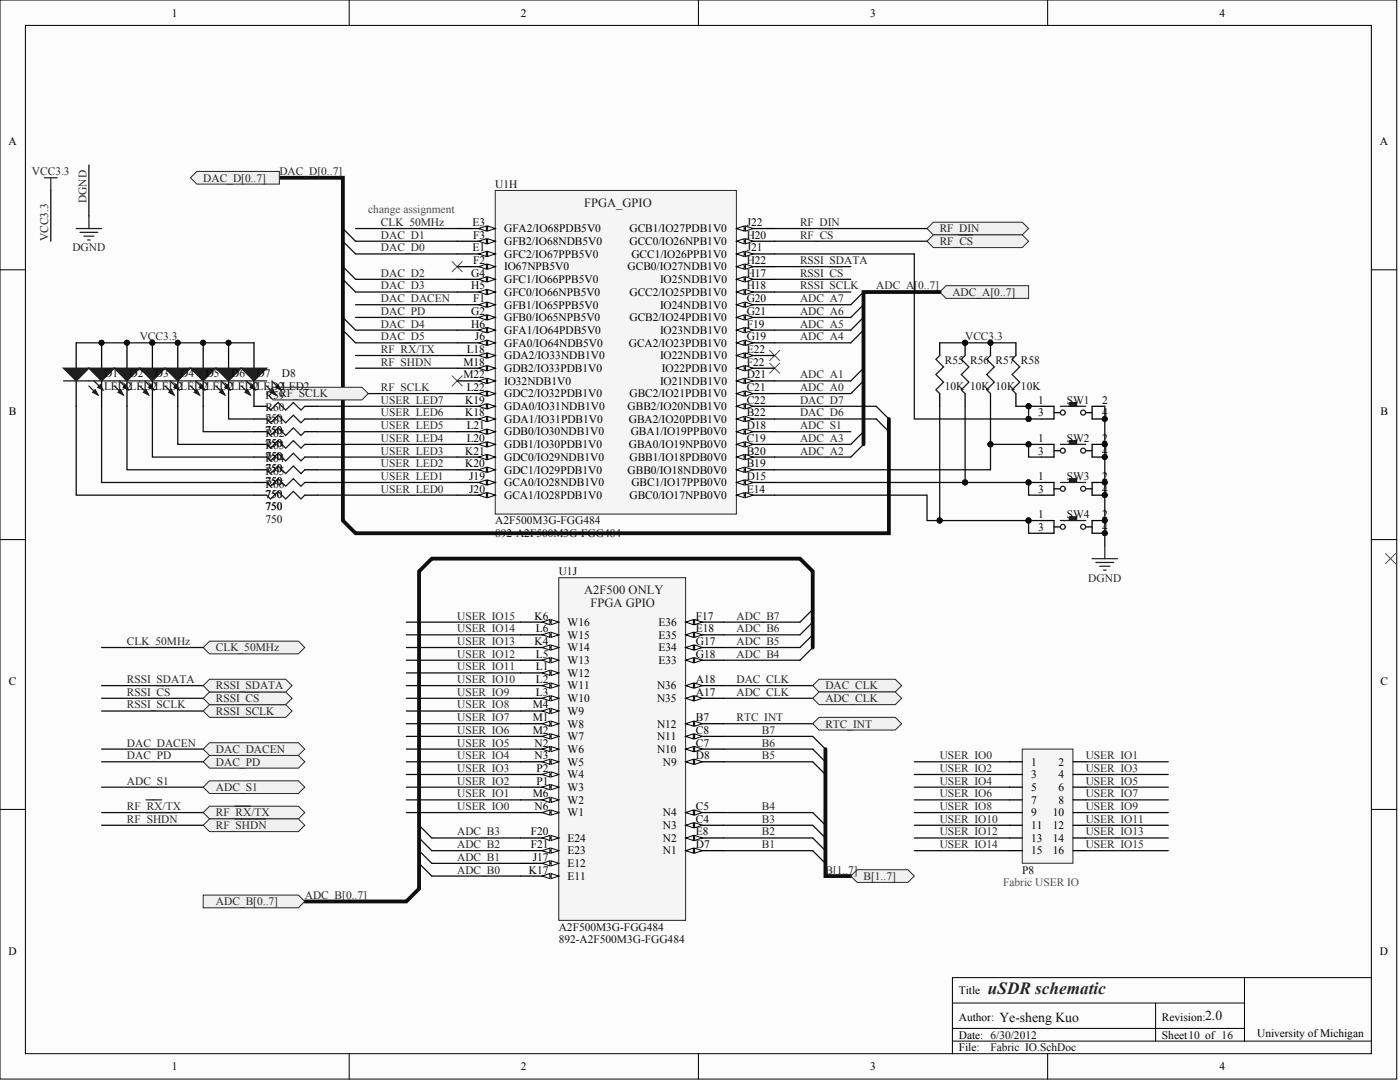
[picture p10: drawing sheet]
<svg xmlns="http://www.w3.org/2000/svg" width="466mm" height="359mm" viewBox="0 0 466 359" stroke-linecap="round" stroke-linejoin="round" font-family="sans-serif">
<defs><g id="words">
<text font-size="5.7" fill="#262626" x="328.6" y="330.6">uSDR schematic</text>
<g font-size="4.6" fill="#0e0e0e">
<text x="332.4" y="339.8">Ye-sheng Kuo</text>
<text x="400.8" y="339.3">2.0</text>
</g>
<g font-size="4.2" fill="#1c1c1c">
<text x="194.3" y="68.8">FPGA_GPIO</text>
<text x="194.3" y="197.6">A2F500 ONLY</text>
<text x="196.4" y="201.8">FPGA GPIO</text>
</g>
<g font-size="3.8">
<text x="57.1" y="5.5">1</text>
<text x="173.3" y="5.5">2</text>
<text x="289.4" y="5.5">3</text>
<text x="405.6" y="5.5">4</text>
<text x="2.8" y="48.3">A</text>
<text x="459" y="48.3">A</text>
<text x="157.1" y="75.2">E3</text>
<text x="167.7" y="77.3">GFA2/IO68PDB5V0</text>
<text x="209.4" y="77.3">GCB1/IO27PDB1V0</text>
<text x="248.4" y="75.2">J22</text>
<text x="157.1" y="83.6">E1</text>
<text x="157.3" y="79.4">F3</text>
<text x="167.7" y="81.5">GFB2/IO68NDB5V0</text>
<text x="209.4" y="81.5">GCC0/IO26NPB1V0</text>
<text x="248.4" y="79.4">H20</text>
<text x="248.4" y="83.6">J21</text>
<text x="157.3" y="87.8">F2</text>
<text x="167.7" y="85.7">GFC2/IO67PPB5V0</text>
<text x="167.7" y="89.9">IO67NPB5V0</text>
<text x="208.7" y="89.9">GCB0/IO27NDB1V0</text>
<text x="210" y="85.7">GCC1/IO26PPB1V0</text>
<text x="248.4" y="87.8">H22</text>
<text x="156.7" y="92">G4</text>
<text x="167.7" y="94.2">GFC1/IO66PPB5V0</text>
<text x="219.6" y="94.2">IO25NDB1V0</text>
<text x="248.4" y="92">H17</text>
<text x="156.7" y="96.3">H5</text>
<text x="157.3" y="100.5">F1</text>
<text x="167.7" y="98.4">GFC0/IO66NPB5V0</text>
<text x="209.4" y="98.4">GCC2/IO25PDB1V0</text>
<text x="248.4" y="96.3">H18</text>
<text x="248.4" y="100.5">G20</text>
<text x="156.7" y="104.7">G2</text>
<text x="167.7" y="102.6">GFB1/IO65PPB5V0</text>
<text x="167.7" y="106.8">GFB0/IO65NPB5V0</text>
<text x="209.4" y="106.8">GCB2/IO24PDB1V0</text>
<text x="219.6" y="102.6">IO24NDB1V0</text>
<text x="248.4" y="104.7">G21</text>
<text x="156.7" y="108.9">H6</text>
<text x="158" y="113.2">J6</text>
<text x="167.7" y="111">GFA1/IO64PDB5V0</text>
<text x="219.6" y="111">IO23NDB1V0</text>
<text x="248.4" y="108.9">F19</text>
<text x="248.4" y="113.2">G19</text>
<text x="155.2" y="117.4">L18</text>
<text x="167.7" y="115.3">GFA0/IO64NDB5V0</text>
<text x="167.7" y="119.5">GDA2/IO33NDB1V0</text>
<text x="209.2" y="115.3">GCA2/IO23PDB1V0</text>
<text x="219.6" y="119.5">IO22NDB1V0</text>
<text x="248.4" y="117.4">E22</text>
<text x="154.1" y="121.6">M18</text>
<text x="154.1" y="125.8">M22</text>
<text x="167.7" y="123.7">GDB2/IO33PDB1V0</text>
<text x="220.2" y="123.7">IO22PDB1V0</text>
<text x="248.4" y="121.6">F22</text>
<text x="248.4" y="125.8">D21</text>
<text x="155.2" y="130">L22</text>
<text x="167.7" y="127.9">IO32NDB1V0</text>
<text x="219.6" y="127.9">IO21NDB1V0</text>
<text x="248.4" y="130">C21</text>
<text x="3" y="138">B</text>
<text x="154.8" y="134.3">K19</text>
<text x="167.7" y="132.2">GDC2/IO32PDB1V0</text>
<text x="167.7" y="136.4">GDA0/IO31NDB1V0</text>
<text x="208.7" y="136.4">GBB2/IO20NDB1V0</text>
<text x="209.4" y="132.2">GBC2/IO21PDB1V0</text>
<text x="248.4" y="134.3">C22</text>
<text x="345.3" y="134.3">1</text>
<text x="366.6" y="134.3">2</text>
<text x="459.1" y="138">B</text>
<text x="154.8" y="138.5">K18</text>
<text x="155.2" y="142.7">L21</text>
<text x="167.7" y="140.6">GDA1/IO31PDB1V0</text>
<text x="209.2" y="140.6">GBA2/IO20PDB1V0</text>
<text x="248.4" y="138.5">B22</text>
<text x="248.4" y="142.7">D18</text>
<text x="345.3" y="138.5">3</text>
<text x="366.6" y="138.5">4</text>
<text x="155.2" y="146.9">L20</text>
<text x="167.7" y="144.8">GDB0/IO30NDB1V0</text>
<text x="167.7" y="149">GDB1/IO30PDB1V0</text>
<text x="209.2" y="149">GBA0/IO19NPB0V0</text>
<text x="209.8" y="144.8">GBA1/IO19PPB0V0</text>
<text x="248.4" y="146.9">C19</text>
<text x="345.3" y="146.9">1</text>
<text x="366.6" y="146.9">2</text>
<text x="154.8" y="151.2">K21</text>
<text x="154.8" y="155.4">K20</text>
<text x="167.7" y="153.3">GDC0/IO29NDB1V0</text>
<text x="209.4" y="153.3">GBB1/IO18PDB0V0</text>
<text x="248.4" y="151.2">B20</text>
<text x="248.4" y="155.4">B19</text>
<text x="345.3" y="151.2">3</text>
<text x="366.6" y="151.2">4</text>
<text x="156.1" y="159.6">J19</text>
<text x="167.7" y="157.5">GDC1/IO29PDB1V0</text>
<text x="167.7" y="161.7">GCA0/IO28NDB1V0</text>
<text x="208.7" y="157.5">GBB0/IO18NDB0V0</text>
<text x="210" y="161.7">GBC1/IO17PPB0V0</text>
<text x="248.4" y="159.6">D15</text>
<text x="345.3" y="159.6">1</text>
<text x="366.6" y="159.6">2</text>
<text x="156.1" y="163.8">J20</text>
<text x="167.7" y="165.9">GCA1/IO28PDB1V0</text>
<text x="209.4" y="165.9">GBC0/IO17NPB0V0</text>
<text x="248.4" y="163.8">E14</text>
<text x="345.3" y="163.8">3</text>
<text x="366.6" y="163.8">4</text>
<text x="345.3" y="172.3">1</text>
<text x="366.6" y="172.3">2</text>
<text x="345.3" y="176.5">3</text>
<text x="366.6" y="176.5">4</text>
<text x="177.8" y="206">K6</text>
<text x="188.8" y="208.2">W16</text>
<text x="219" y="208.2">E36</text>
<text x="231.5" y="206">F17</text>
<text x="177.8" y="214.5">K4</text>
<text x="178.2" y="210.3">L6</text>
<text x="188.8" y="212.4">W15</text>
<text x="219" y="212.4">E35</text>
<text x="231.5" y="210.3">E18</text>
<text x="231.5" y="214.5">G17</text>
<text x="178.2" y="218.7">L5</text>
<text x="188.8" y="216.6">W14</text>
<text x="188.8" y="220.8">W13</text>
<text x="219" y="216.6">E34</text>
<text x="219" y="220.8">E33</text>
<text x="231.5" y="218.7">G18</text>
<text x="3" y="227.7">C</text>
<text x="178.2" y="222.9">L1</text>
<text x="178.2" y="227.2">L2</text>
<text x="188.8" y="225">W12</text>
<text x="231.5" y="227.2">A18</text>
<text x="459.1" y="227.7">C</text>
<text x="178.2" y="231.4">L3</text>
<text x="188.8" y="229.3">W11</text>
<text x="188.8" y="233.5">W10</text>
<text x="218.5" y="229.3">N36</text>
<text x="218.5" y="233.5">N35</text>
<text x="231.5" y="231.4">A17</text>
<text x="177.2" y="235.6">M4</text>
<text x="177.2" y="239.8">M1</text>
<text x="188.8" y="237.7">W9</text>
<text x="231.5" y="239.8">B7</text>
<text x="177.2" y="244">M2</text>
<text x="188.8" y="241.9">W8</text>
<text x="218.5" y="241.9">N12</text>
<text x="231.5" y="244">C8</text>
<text x="177.8" y="248.3">N2</text>
<text x="188.8" y="246.2">W7</text>
<text x="188.8" y="250.4">W6</text>
<text x="218.5" y="246.2">N11</text>
<text x="218.5" y="250.4">N10</text>
<text x="231.5" y="248.3">C7</text>
<text x="177.8" y="252.5">N3</text>
<text x="178.5" y="256.7">P2</text>
<text x="188.8" y="254.6">W5</text>
<text x="220.5" y="254.6">N9</text>
<text x="231.5" y="252.5">D8</text>
<text x="343" y="254.6">1</text>
<text x="352.1" y="254.6">2</text>
<text x="178.5" y="260.9">P1</text>
<text x="188.8" y="258.8">W4</text>
<text x="188.8" y="263">W3</text>
<text x="343" y="258.8">3</text>
<text x="343" y="263">5</text>
<text x="352.1" y="258.8">4</text>
<text x="352.1" y="263">6</text>
<text x="177.2" y="265.2">M6</text>
<text x="177.8" y="269.4">N6</text>
<text x="188.8" y="267.3">W2</text>
<text x="231.5" y="269.4">C5</text>
<text x="343" y="267.3">7</text>
<text x="352.1" y="267.3">8</text>
<text x="188.8" y="271.5">W1</text>
<text x="220.5" y="271.5">N4</text>
<text x="220.5" y="275.7">N3</text>
<text x="231.5" y="273.6">C4</text>
<text x="343" y="271.5">9</text>
<text x="343" y="275.7">11</text>
<text x="350.2" y="271.5">10</text>
<text x="350.2" y="275.7">12</text>
<text x="176.5" y="277.8">F20</text>
<text x="188.8" y="279.9">E24</text>
<text x="220.5" y="279.9">N2</text>
<text x="231.5" y="277.8">E8</text>
<text x="343" y="279.9">13</text>
<text x="350.2" y="279.9">14</text>
<text x="176.5" y="282">F21</text>
<text x="177.2" y="286.3">J17</text>
<text x="188.8" y="284.1">E23</text>
<text x="220.5" y="284.1">N1</text>
<text x="231.5" y="282">D7</text>
<text x="343" y="284.1">15</text>
<text x="350.2" y="284.1">16</text>
<text x="175.9" y="290.5">K17</text>
<text x="188.8" y="288.4">E12</text>
<text x="188.8" y="292.6">E11</text>
<text x="2.8" y="317.4">D</text>
<text x="459" y="317.4">D</text>
<text x="318.9" y="330.6">Title</text>
<text x="318.9" y="339.5">Author:</text>
<text x="386.5" y="339.5">Revision:</text>
<text x="318.9" y="345.4">Date: 6/30/2012</text>
<text x="386.5" y="345.4">Sheet10 of 16</text>
<text x="418.2" y="344.9">University ofMichigan</text>
<text x="318.9" y="349.6">File:</text>
<text x="57.1" y="355.9">1</text>
<text x="173.3" y="355.9">2</text>
<text x="289.4" y="355.9">3</text>
<text x="405.6" y="355.9">4</text>
</g>
<g font-size="3.8" fill="#262626">
<text x="10.6" y="58.3">VCC3.3</text>
<text x="92.9" y="58.3">DAC_D[0..7]</text>
<text x="67.6" y="60.4">DAC_D[0..7]</text>
<text x="28.7" y="67.6" transform="rotate(-90 28.7 67.6)">DGND</text>
<text x="126.7" y="75.2">CLK_50MHz</text>
<text x="266.1" y="75.2">RF_DIN</text>
<text x="312.6" y="77.3">RF_DIN</text>
<text x="16.1" y="80.2" transform="rotate(-90 16.1 80.2)">VCC3.3</text>
<text x="24.1" y="83.6">DGND</text>
<text x="126.7" y="83.6">DAC_D0</text>
<text x="126.7" y="79.4">DAC_D1</text>
<text x="266.1" y="79.4">RF_CS</text>
<text x="312.6" y="81.5">RF_CS</text>
<text x="266.1" y="87.8">RSSI_SDATA</text>
<text x="126.7" y="92">DAC_D2</text>
<text x="266.1" y="92">RSSI_CS</text>
<text x="126.7" y="96.3">DAC_D3</text>
<text x="126.7" y="100.5">DAC_DACEN</text>
<text x="266.1" y="100.5">ADC_A7</text>
<text x="266.1" y="96.3">RSSI_SCLK</text>
<text x="291.4" y="96.3">ADC_A[0..7]</text>
<text x="316.8" y="98.4">ADC_A[0..7]</text>
<text x="126.7" y="104.7">DAC_PD</text>
<text x="266.1" y="104.7">ADC_A6</text>
<text x="46.5" y="113.2">VCC3.3</text>
<text x="126.7" y="108.9">DAC_D4</text>
<text x="126.7" y="113.2">DAC_D5</text>
<text x="266.1" y="113.2">ADC_A4</text>
<text x="266.1" y="108.9">ADC_A5</text>
<text x="321" y="113.2">VCC3.3</text>
<text x="126.7" y="117.4">RF_RX/TX</text>
<text x="126.7" y="121.6">RF_SHDN</text>
<text x="266.1" y="125.8">ADC_A1</text>
<text x="126.7" y="130">RF_SCLK</text>
<text x="266.1" y="130">ADC_A0</text>
<text x="126.7" y="134.3">USER_LED7</text>
<text x="266.1" y="134.3">DAC_D7</text>
<text x="126.7" y="142.7">USER_LED5</text>
<text x="126.7" y="138.5">USER_LED6</text>
<text x="266.1" y="138.5">DAC_D6</text>
<text x="266.1" y="142.7">ADC_S1</text>
<text x="126.7" y="146.9">USER_LED4</text>
<text x="266.1" y="146.9">ADC_A3</text>
<text x="126.7" y="155.4">USER_LED2</text>
<text x="126.7" y="151.2">USER_LED3</text>
<text x="266.1" y="151.2">ADC_A2</text>
<text x="126.7" y="159.6">USER_LED1</text>
<text x="126.7" y="163.8">USER_LED0</text>
<text x="362" y="193.4">DGND</text>
<text x="152.1" y="206">USER_IO15</text>
<text x="245" y="206">ADC_B7</text>
<text x="42.2" y="214.5">CLK_50MHz</text>
<text x="152.1" y="214.5">USER_IO13</text>
<text x="152.1" y="210.3">USER_IO14</text>
<text x="245" y="214.5">ADC_B5</text>
<text x="245" y="210.3">ADC_B6</text>
<text x="71.8" y="216.6">CLK_50MHz</text>
<text x="152.1" y="218.7">USER_IO12</text>
<text x="245" y="218.7">ADC_B4</text>
<text x="42.2" y="227.2">RSSI_SDATA</text>
<text x="152.1" y="227.2">USER_IO10</text>
<text x="152.1" y="222.9">USER_IO11</text>
<text x="245" y="227.2">DAC_CLK</text>
<text x="42.2" y="231.4">RSSI_CS</text>
<text x="71.8" y="233.5">RSSI_CS</text>
<text x="71.8" y="229.3">RSSI_SDATA</text>
<text x="152.1" y="231.4">USER_IO9</text>
<text x="245" y="231.4">ADC_CLK</text>
<text x="274.6" y="229.3">DAC_CLK</text>
<text x="274.6" y="233.5">ADC_CLK</text>
<text x="42.2" y="235.6">RSSI_SCLK</text>
<text x="71.8" y="237.7">RSSI_SCLK</text>
<text x="152.1" y="239.8">USER_IO7</text>
<text x="152.1" y="235.6">USER_IO8</text>
<text x="245" y="239.8">RTC_INT</text>
<text x="152.1" y="244">USER_IO6</text>
<text x="253.4" y="244">B7</text>
<text x="274.6" y="241.9">RTC_INT</text>
<text x="42.2" y="248.3">DAC_DACEN</text>
<text x="71.8" y="250.4">DAC_DACEN</text>
<text x="152.1" y="248.3">USER_IO5</text>
<text x="253.4" y="248.3">B6</text>
<text x="42.2" y="252.5">DAC_PD</text>
<text x="71.8" y="254.6">DAC_PD</text>
<text x="152.1" y="256.7">USER_IO3</text>
<text x="152.1" y="252.5">USER_IO4</text>
<text x="253.4" y="252.5">B5</text>
<text x="312.6" y="252.5">USER_IO0</text>
<text x="312.6" y="256.7">USER_IO2</text>
<text x="361.1" y="252.5">USER_IO1</text>
<text x="361.1" y="256.7">USER_IO3</text>
<text x="42.2" y="260.9">ADC_S1</text>
<text x="71.8" y="263">ADC_S1</text>
<text x="152.1" y="260.9">USER_IO2</text>
<text x="312.6" y="260.9">USER_IO4</text>
<text x="361.1" y="260.9">USER_IO5</text>
<text x="42.2" y="269.4">RF_RX/TX</text>
<text x="152.1" y="269.4">USER_IO0</text>
<text x="152.1" y="265.2">USER_IO1</text>
<text x="253.4" y="269.4">B4</text>
<text x="312.6" y="265.2">USER_IO6</text>
<text x="312.6" y="269.4">USER_IO8</text>
<text x="361.1" y="265.2">USER_IO7</text>
<text x="361.1" y="269.4">USER_IO9</text>
<text x="42.2" y="273.6">RF_SHDN</text>
<text x="71.8" y="271.5">RF_RX/TX</text>
<text x="71.8" y="275.7">RF_SHDN</text>
<text x="253.4" y="273.6">B3</text>
<text x="312.6" y="273.6">USER_IO10</text>
<text x="361.1" y="273.6">USER_IO11</text>
<text x="152.1" y="277.8">ADC_B3</text>
<text x="253.4" y="277.8">B2</text>
<text x="312.6" y="277.8">USER_IO12</text>
<text x="361.1" y="277.8">USER_IO13</text>
<text x="152.1" y="286.3">ADC_B1</text>
<text x="152.1" y="282">ADC_B2</text>
<text x="253.4" y="282">B1</text>
<text x="312.6" y="282">USER_IO14</text>
<text x="361.1" y="282">USER_IO15</text>
<text x="152.1" y="290.5">ADC_B0</text>
<text x="274.6" y="290.5">B[1..7]</text>
<text x="287.2" y="292.6">B[1..7]</text>
<text x="101.4" y="298.9">ADC_B[0..7]</text>
<text x="71.8" y="301">ADC_B[0..7]</text>
</g>
<g font-size="3.8" fill="#0e0e0e">
<text x="164.7" y="62.5">U1H</text>
<text x="34.6" y="125.4">D1</text>
<text x="43.1" y="125.4">D2</text>
<text x="51.5" y="125.4">D3</text>
<text x="60" y="125.4">D4</text>
<text x="68.4" y="125.4">D5</text>
<text x="76.9" y="125.4">D6</text>
<text x="85.3" y="125.4">D7</text>
<text x="93.8" y="125.4">D8</text>
<text x="314.3" y="121.2">R55 R56 R57 R58</text>
<text x="34.6" y="129.6">LED2LED2LED2LED2LED2LED2LED2LED2</text>
<text x="314.3" y="129.6">10K 10K 10K 10K</text>
<text x="88.3" y="136.8">R60</text>
<text x="88.3" y="132.6">R59RF_SCLK</text>
<text x="354.8" y="134.3">SW1</text>
<text x="88.3" y="141">R61</text>
<text x="88.3" y="140.2">750</text>
<text x="88.3" y="149.5">R63</text>
<text x="88.3" y="145.2">R62</text>
<text x="88.3" y="148.6">750</text>
<text x="88.3" y="144.4">750</text>
<text x="354.8" y="146.9">SW2</text>
<text x="88.3" y="153.7">R64</text>
<text x="88.3" y="152.8">750</text>
<text x="88.3" y="157.9">R65</text>
<text x="88.3" y="161.3">750</text>
<text x="88.3" y="157.1">750</text>
<text x="354.8" y="159.6">SW3</text>
<text x="88.3" y="165.5">750</text>
<text x="88.3" y="162.1">R66</text>
<text x="88.3" y="169.7">750</text>
<text x="88.3" y="174">750</text>
<text x="354.8" y="172.3">SW4</text>
<text x="164.7" y="178.6">892-A2F500M3G-FGG484</text>
<text x="164.7" y="174.4">A2F500M3G-FGG484</text>
<text x="185.8" y="191.3">U1J</text>
<text x="340" y="290.5">P8</text>
<text x="185.8" y="309.5">A2F500M3G-FGG484</text>
<text x="185.8" y="313.7">892-A2F500M3G-FGG484</text>
<text x="329.5" y="349.6">Fabric_IO.SchDoc</text>
</g>
<g font-size="3.8" fill="#4c4c4c">
<text x="122.5" y="70.9">change assignment</text>
<text x="333.7" y="294.7">Fabric USER IO</text>
</g>
</g></defs>
<g fill="#fcfcfc" stroke="#000" stroke-width=".33">
<path d="M0 0h464.6v358.8h-464.6z"/>
<path d="M8.4 8.5h447.7v341.9h-447.7z"/>
</g>
<g fill="none" stroke="#000" stroke-width=".33">
<path d="M116.2 0v8.5M232.3 0v8.5M348.5 0v8.5M0 89.7h8.4M456.2 89.7h8.4M0 179.4h8.4M456.2 179.4h8.4M0 269.2h8.4M456.2 269.2h8.4M316.8 333.5h97.1M384.4 333.5v12.7M413.9 325.1h-97.1v25.3"/>
<path d="M456.2 325.1h-42.3v21.1M116.2 350.4v8.5M232.3 350.4v8.5M316.8 346.2h139.4M316.8 342h97.1M348.5 350.4v8.5"/>
</g>
<path d="M114 76l4.3 4.2h33.8M114 80.2l4.3 4.2h33.8M114 92.9l4.3 4.2h33.8M114 88.7l4.3 4.2M114 105.6l4.3 4.2h33.8M114 109.8l4.3 4.2h33.8M291.4 135.1l4.3 4.2M291.4 139.3l4.3 4.3" fill="none" stroke="#0e0e0e" stroke-width=".42"/>
<path d="M92.9 59.1h21.1v114l4.3 4.2h177.4v-38" fill="none" stroke="#0e0e0e" stroke-width="1.3"/>
<path d="M63.4 59.1l2.1-2.1h27.4v4.2h-27.4z" fill-rule="evenodd" fill="#f0f0f0" stroke="#262626" stroke-width=".33"/>
<path d="M118.3 92.9h33.8" fill="none" stroke="#0e0e0e" stroke-width=".42"/>
<path d="M270.3 228l2.1-2.1h25.4l2.1 2.1-2.1 2.1h-25.4z" fill-rule="evenodd" fill="#f0f0f0" stroke="#262626" stroke-width=".33"/>
<path d="M240.8 232.2h29.5" fill="none" stroke="#0e0e0e" stroke-width=".42"/>
<path d="M270.3 232.2l2.1-2.1h25.4l2.1 2.1-2.1 2.1h-25.4z" fill-rule="evenodd" fill="#f0f0f0" stroke="#262626" stroke-width=".33"/>
<path d="M287.2 97.1l-4.2 4.2h-25.3M287.2 109.8l-4.2 4.2h-25.3M287.2 105.6l-4.2 4.2h-25.3M287.2 101.3l-4.2 4.3h-25.3M287.2 126.7l-4.2 4.2h-25.3M287.2 122.4l-4.2 4.3h-25.3M287.2 147.8l-4.2 4.2h-25.3M287.2 143.6l-4.2 4.2h-25.3" fill="none" stroke="#0e0e0e" stroke-width=".42"/>
<path d="M312.6 97.1l2.1-2.1h27.4v4.2h-27.4z" fill-rule="evenodd" fill="#f0f0f0" stroke="#262626" stroke-width=".33"/>
<path d="M270.3 215.3l-4.2 4.3h-25.3M270.3 211.1l-4.2 4.2h-25.3M270.3 206.9l-4.2 4.2h-25.3M270.3 202.7l-4.2 4.2h-25.3M139.4 278.7l4.2 4.2h29.6M139.4 274.4l4.2 4.3h29.6M139.4 287.1l4.2 4.2h29.6M139.4 282.9l4.2 4.2h29.6" fill="none" stroke="#0e0e0e" stroke-width=".42"/>
<path d="M270.3 215.3v-25.3l-4.2-4.2h-122.5l-4.2 4.2v105.5l-4.2 4.3h-33.8" fill="none" stroke="#0e0e0e" stroke-width="1.3"/>
<path d="M67.6 297.7h31.7l2.1 2.1-2.1 2.1h-31.7z" fill-rule="evenodd" fill="#f0f0f0" stroke="#262626" stroke-width=".33"/>
<g fill="none" stroke="#0e0e0e" stroke-width=".42">
<path d="M257.7 76h50.6M257.7 80.2h50.6M122.5 130.9h29.6M135.2 219.6h38M135.2 215.3h38M135.2 211.1h38M135.2 206.9h38M135.2 228h38M135.2 236.4h38M135.2 232.2h38M135.2 223.8h38M240.8 228h29.5"/>
<path d="M135.2 257.6h38M135.2 253.3h38M135.2 249.1h38M135.2 244.9h38M135.2 240.7h38M135.2 270.2h38M135.2 266h38M135.2 261.8h38"/>
</g>
<path d="M272.4 76h4.6" fill="none" stroke="#262626" stroke-width=".42"/>
<g fill="#f0f0f0" stroke="#262626" stroke-width=".33">
<path d="M88.7 130.9l2.1-2.1h29.6l2.1 2.1-2.1 2.1h-29.6z" fill-rule="evenodd"/>
<path d="M308.3 76l2.2-2.1h29.5l2.1 2.1-2.1 2.1h-29.5z" fill-rule="evenodd"/>
<path d="M308.3 80.2l2.2-2.1h29.5l2.1 2.1-2.1 2.1h-29.5z" fill-rule="evenodd"/>
</g>
<path d="M318.9 78.1h4.6" fill="none" stroke="#262626" stroke-width=".42"/>
<g fill="none" stroke="#000" stroke-width=".42">
<path d="M84.5 114v8.4M84.5 126.7v8.4h4.2M84.5 139.3h4.2M101.4 139.3h4.2M101.4 135.1h4.2M84.5 156.2h4.2M84.5 152h4.2M84.5 147.8h4.2M84.5 143.6h4.2M101.4 156.2h4.2M101.4 152h4.2M101.4 147.8h4.2"/>
<path d="M101.4 143.6h4.2M84.5 160.4h4.2M84.5 164.7h4.2M101.4 160.4h4.2M101.4 164.7h4.2"/>
</g>
<g fill="#1c1c1c" stroke="#1c1c1c" stroke-width=".42">
<path d="M80.3 122.4h8.4l-4.2 4.3z"/>
<path d="M90 130.5l.8-.9 .9 1.7z"/>
<path d="M91.7 128.8l.8-.9 .8 1.7z"/>
</g>
<path d="M80.3 126.7h8.4M88.7 139.3l1.3 1.3 2.5-2.5 2.5 2.5 2.6-2.5 2.5 2.5 1.3-1.3M88.7 135.1l1.3 1.3 2.5-2.6 2.5 2.6 2.6-2.6 2.5 2.6 1.3-1.3M88.7 128.4l3 2.9M90.4 126.7l2.9 2.9M88.7 156.2l1.3 1.3 2.5-2.5 2.5 2.5 2.6-2.5 2.5 2.5 1.3-1.3M88.7 152l1.3 1.3 2.5-2.6 2.5 2.6 2.6-2.6 2.5 2.6 1.3-1.3M88.7 147.8l1.3 1.2 2.5-2.5 2.5 2.5 2.6-2.5 2.5 2.5 1.3-1.2M88.7 143.6l1.3 1.2 2.5-2.5 2.5 2.5 2.6-2.5 2.5 2.5 1.3-1.2M88.7 160.4l1.3 1.3 2.5-2.5 2.5 2.5 2.6-2.5 2.5 2.5 1.3-1.3M88.7 164.7l1.3 1.2 2.5-2.5 2.5 2.5 2.6-2.5 2.5 2.5 1.3-1.2" fill="none" stroke="#1c1c1c" stroke-width=".42"/>
<path d="M118.3 76h33.8" fill="none" stroke="#0e0e0e" stroke-width=".42"/>
<path d="M67.6 215.3l2.1-2.1h29.6l2.1 2.1-2.1 2.1h-29.6z" fill-rule="evenodd" fill="#f0f0f0" stroke="#262626" stroke-width=".33"/>
<path d="M350.6 137.2h2.1M350.6 135.1v4.2M361.1 137.2h2.2" fill="none" stroke="#000" stroke-width=".42"/>
<path d="M352.7 135.1h8.4" fill="none" stroke="#1c1c1c" stroke-width=".42"/>
<path d="M355.6 133.8h2.5v1.3h-2.5z" fill="#1c1c1c" stroke="#1c1c1c" stroke-width=".33"/>
<g fill="#fefefe" stroke="#1c1c1c" stroke-width=".42">
<circle cx="353.5" cy="137.2" r=".82"/>
<circle cx="360.3" cy="137.2" r=".82"/>
</g>
<path d="M346.4 135.1h4.2M346.4 139.3h4.2M367.5 135.1h-4.2v4.2h4.2M350.6 149.9h2.1M350.6 147.8v4.2M361.1 149.9h2.2" fill="none" stroke="#000" stroke-width=".42"/>
<circle cx="367.5" cy="139.3" r=".82" fill="#0e0e0e" stroke="#0e0e0e" stroke-width=".33"/>
<path d="M352.7 147.8h8.4" fill="none" stroke="#1c1c1c" stroke-width=".42"/>
<path d="M355.6 146.5h2.5v1.2h-2.5z" fill="#1c1c1c" stroke="#1c1c1c" stroke-width=".33"/>
<g fill="#fefefe" stroke="#1c1c1c" stroke-width=".42">
<circle cx="353.5" cy="149.9" r=".82"/>
<circle cx="360.3" cy="149.9" r=".82"/>
</g>
<path d="M346.4 147.8h4.2M346.4 152h4.2M367.5 147.8h-4.2v4.2h4.2M350.6 162.6h2.1M350.6 160.4v4.3M361.1 162.6h2.2" fill="none" stroke="#000" stroke-width=".42"/>
<g fill="#0e0e0e" stroke="#0e0e0e" stroke-width=".33">
<circle cx="367.5" cy="147.8" r=".82"/>
<circle cx="367.5" cy="152" r=".82"/>
</g>
<path d="M352.7 160.4h8.4" fill="none" stroke="#1c1c1c" stroke-width=".42"/>
<path d="M355.6 159.2h2.5v1.2h-2.5z" fill="#1c1c1c" stroke="#1c1c1c" stroke-width=".33"/>
<g fill="#fefefe" stroke="#1c1c1c" stroke-width=".42">
<circle cx="353.5" cy="162.5" r=".82"/>
<circle cx="360.3" cy="162.5" r=".82"/>
</g>
<path d="M346.4 160.4h4.2M346.4 164.7h4.2M350.6 175.2h2.1M350.6 173.1v4.2M361.1 175.2h2.2M367.5 160.4h-4.2v4.3h4.2" fill="none" stroke="#000" stroke-width=".42"/>
<g fill="#0e0e0e" stroke="#0e0e0e" stroke-width=".33">
<circle cx="367.5" cy="160.4" r=".82"/>
<circle cx="367.5" cy="164.6" r=".82"/>
</g>
<path d="M352.7 173.1h8.4" fill="none" stroke="#1c1c1c" stroke-width=".42"/>
<path d="M355.6 171.8h2.5v1.3h-2.5z" fill="#1c1c1c" stroke="#1c1c1c" stroke-width=".33"/>
<g fill="#fefefe" stroke="#1c1c1c" stroke-width=".42">
<circle cx="353.5" cy="175.2" r=".82"/>
<circle cx="360.3" cy="175.2" r=".82"/>
</g>
<g fill="none" stroke="#000" stroke-width=".42">
<path d="M25.3 114v8.4M33.8 114v8.4M42.2 114v8.4M50.7 114v8.4M59.1 114v8.4M67.6 114v8.4M76 114v8.4M312.6 114v4.2M321 114v4.2M329.5 114v4.2M337.9 114v4.2M25.3 126.7v8.4"/>
<path d="M33.8 126.7v8.4M42.2 126.7v8.4M50.7 126.7v8.4M59.1 126.7v8.4M67.6 126.7v8.4M76 126.7v8.4M312.6 130.9v4.2M321 130.9v4.2M329.5 130.9v4.2M337.9 130.9v4.2M346.4 173.1h4.2M346.4 177.3h4.2"/>
<path d="M367.5 173.1h-4.2v4.2h4.2"/>
</g>
<g fill="#0e0e0e" stroke="#0e0e0e" stroke-width=".33">
<circle cx="367.5" cy="173.1" r=".82"/>
<circle cx="367.5" cy="177.3" r=".82"/>
<circle cx="329.4" cy="114" r=".82"/>
<circle cx="321" cy="114" r=".82"/>
<circle cx="342.1" cy="135.1" r=".82"/>
<circle cx="312.5" cy="173.1" r=".82"/>
<circle cx="321" cy="160.4" r=".82"/>
<circle cx="329.4" cy="147.8" r=".82"/>
<circle cx="342.1" cy="147.8" r=".82"/>
<circle cx="342.1" cy="160.4" r=".82"/>
<circle cx="342.1" cy="173.1" r=".82"/>
<circle cx="76" cy="114" r=".82"/>
<circle cx="67.6" cy="114" r=".82"/>
<circle cx="59.1" cy="114" r=".82"/>
<circle cx="50.7" cy="114" r=".82"/>
<circle cx="42.2" cy="114" r=".82"/>
<circle cx="33.8" cy="114" r=".82"/>
<circle cx="342.1" cy="139.3" r=".82"/>
</g>
<g fill="none" stroke="#1c1c1c" stroke-width=".42">
<path d="M312.6 118.2l-1.3 1.3 2.5 2.5-2.5 2.6 2.5 2.5-2.5 2.5 1.3 1.3M321 118.2l-1.3 1.3 2.6 2.5-2.6 2.6 2.6 2.5-2.6 2.5 1.3 1.3M329.5 118.2l-1.3 1.3 2.5 2.5-2.5 2.6 2.5 2.5-2.5 2.5 1.3 1.3M337.9 118.2l-1.3 1.3 2.6 2.5-2.6 2.6 2.6 2.5-2.6 2.5 1.3 1.3M21.1 126.7h59.2M29.6 128.4l2.9 2.9M31.3 126.7l2.9 2.9M38 128.4l3 2.9M39.7 126.7l3 2.9M46.5 128.4l2.9 2.9M48.2 126.7l2.9 2.9M54.9 128.4l3 2.9"/>
<path d="M56.6 126.7l3 2.9M63.4 128.4l2.9 2.9M65 126.7l3 2.9M71.8 128.4l3 2.9M73.5 126.7l3 2.9M80.3 128.4l2.9 2.9M81.9 126.7l3 2.9"/>
</g>
<g fill="none" stroke="#0e0e0e" stroke-width=".42">
<path d="M29.6 54.9v16.9M16.9 63.3v16.9M257.7 84.4h46.4v54.9h38M257.7 88.7h25.3M257.7 92.9h25.3M257.7 97.1h25.3M25.3 114h59.2M312.6 114h25.3M25.3 135.1v29.6h59.2M33.8 135.1v25.3h50.7M42.2 135.1v21.1h42.3M50.7 135.1v16.9h33.8"/>
<path d="M59.1 135.1v12.7h25.4M67.6 135.1v8.5h16.9M76 135.1v4.2h8.5M105.6 135.1h46.5M105.6 139.3h46.5M257.7 135.1h33.7M257.7 139.3h33.7M312.6 135.1v38M321 135.1v25.3M329.5 135.1v12.7M337.9 135.1h8.5M342.1 139.3h4.3"/>
<path d="M342.1 135.1v4.2M367.5 135.1v46.5M105.6 147.8h46.5M105.6 143.6h46.5M105.6 156.2h46.5M105.6 152h46.5M329.5 147.8v8.4h-71.8M329.5 147.8h16.9M342.1 147.8v4.2h4.3M105.6 160.4h46.5M105.6 164.7h46.5M257.7 164.7h50.6v8.4h4.3"/>
<path d="M257.7 160.4h88.7M312.6 173.1h33.8M342.1 160.4v4.3h4.3M342.1 173.1v4.2h4.3M33.8 228h33.8M33.8 232.2h33.8M33.8 236.4h33.8M304.1 253.3h31.7M304.1 257.6h31.7M361.1 253.3h27.5M361.1 257.6h27.5M304.1 261.8h31.7"/>
<path d="M304.1 266h31.7M304.1 270.2h31.7M304.1 274.4h31.7M304.1 278.7h31.7M361.1 261.8h27.5M361.1 266h27.5M361.1 270.2h27.5M361.1 274.4h27.5M361.1 278.7h27.5M304.1 282.9h31.7M361.1 282.9h27.5"/>
</g>
<g fill="none" stroke="#262626" stroke-width=".42">
<path d="M14.8 59.1h4.2M16.9 59.1v4.2M25.3 76h8.5M26.6 77.3h5.9M27.9 78.5h3.4M29.1 79.8h.9M29.6 71.8v4.2M275.8 88.7h4.5M363.3 185.8h8.4M364.5 187h5.9M365.8 188.3h3.4M367.1 189.6h.8"/>
<path d="M367.5 181.6v4.2M51.9 228h4.6"/>
</g>
<path d="M150.4 87l3.3 3.4M153.7 87l-3.3 3.4M150.4 125l3.3 3.4M153.7 125l-3.3 3.4" fill="none" stroke="#4c4c4c" stroke-width=".33"/>
<g fill="#1c1c1c" stroke="#1c1c1c" stroke-width=".42">
<path d="M71.8 122.4h8.5l-4.3 4.3z"/>
<path d="M81.5 130.5l.9-.9 .8 1.7z"/>
<path d="M83.2 128.8l.9-.9 .8 1.7z"/>
<path d="M63.4 122.4h8.4l-4.2 4.3z"/>
<path d="M73.1 130.5l.8-.9 .9 1.7z"/>
<path d="M74.8 128.8l.8-.9 .9 1.7z"/>
<path d="M54.9 122.4h8.5l-4.3 4.3z"/>
<path d="M64.6 130.5l.9-.9 .8 1.7z"/>
<path d="M66.3 128.8l.9-.9 .8 1.7z"/>
<path d="M46.5 122.4h8.4l-4.2 4.3z"/>
<path d="M56.2 130.5l.8-.9 .9 1.7z"/>
<path d="M57.9 128.8l.8-.9 .9 1.7z"/>
<path d="M38 122.4h8.5l-4.3 4.3z"/>
<path d="M47.7 130.5l.9-.9 .8 1.7z"/>
<path d="M49.4 128.8l.9-.9 .8 1.7z"/>
<path d="M29.6 122.4h8.4l-4.2 4.3z"/>
<path d="M39.3 130.5l.8-.9 .9 1.7z"/>
<path d="M41 128.8l.8-.9 .9 1.7z"/>
<path d="M21.1 122.4h8.5l-4.3 4.3z"/>
<path d="M30.8 130.5l.9-.9 .8 1.7z"/>
<path d="M32.5 128.8l.9-.9 .8 1.7z"/>
</g>
<path d="M312.6 97.1h-25.4v50.7" fill="none" stroke="#0e0e0e" stroke-width="1.3"/>
<g fill="#f0f0f0" stroke="#262626" stroke-width=".33">
<path d="M67.6 236.4l2.1-2.1h25.3l2.1 2.1-2.1 2.2h-25.3z" fill-rule="evenodd"/>
<path d="M67.6 232.2l2.1-2.1h25.3l2.1 2.1-2.1 2.1h-25.3z" fill-rule="evenodd"/>
</g>
<path d="M81.5 230.1h4.5" fill="none" stroke="#262626" stroke-width=".42"/>
<path d="M67.6 228l2.1-2.1h25.3l2.1 2.1-2.1 2.1h-25.3z" fill-rule="evenodd" fill="#f0f0f0" stroke="#262626" stroke-width=".33"/>
<path d="M33.8 249.1h33.8M33.8 253.3h33.8" fill="none" stroke="#0e0e0e" stroke-width=".42"/>
<g fill="#f0f0f0" stroke="#262626" stroke-width=".33">
<path d="M67.6 253.3l2.1-2.1h29.6l2.1 2.1-2.1 2.1h-29.6z" fill-rule="evenodd"/>
<path d="M67.6 249.1l2.1-2.1h29.6l2.1 2.1-2.1 2.1h-29.6z" fill-rule="evenodd"/>
</g>
<path d="M33.8 270.2h33.8M33.8 261.8h33.8M33.8 274.4h33.8" fill="none" stroke="#0e0e0e" stroke-width=".42"/>
<path d="M48.6 270.2h10.2" fill="none" stroke="#262626" stroke-width=".42"/>
<path d="M67.6 270.2l2.1-2.1h29.6l2.1 2.1-2.1 2.1h-29.6z" fill-rule="evenodd" fill="#f0f0f0" stroke="#262626" stroke-width=".33"/>
<path d="M78.1 268.1h5.2" fill="none" stroke="#262626" stroke-width=".42"/>
<g fill="#f0f0f0" stroke="#262626" stroke-width=".33">
<path d="M67.6 261.8l2.1-2.1h29.6l2.1 2.1-2.1 2.1h-29.6z" fill-rule="evenodd"/>
<path d="M67.6 274.4l2.1-2.1h29.6l2.1 2.1-2.1 2.2h-29.6z" fill-rule="evenodd"/>
</g>
<path d="M133.1 118.2h10.1M133.1 114h5.1M48.6 266h5.2M78.1 272.3h10.2" fill="none" stroke="#262626" stroke-width=".42"/>
<path d="M256 116.5l3.3 3.4M259.3 116.5l-3.3 3.4M256 120.8l3.3 3.3M259.3 120.8l-3.3 3.3" fill="none" stroke="#4c4c4c" stroke-width=".33"/>
<path d="M118.3 101.3h33.8M118.3 105.6h33.8M118.3 118.2h33.8M118.3 122.4h33.8M257.7 143.6h25.3M240.8 253.3h29.5l4.3 4.3M240.8 249.1h29.5l4.3 4.2M240.8 244.9h29.5l4.3 4.2M240.8 278.7h29.5l4.3 4.2M240.8 274.4h29.5l4.3 4.3M240.8 270.2h29.5l4.3 4.2M240.8 282.9h29.5l4.3 4.2" fill="none" stroke="#0e0e0e" stroke-width=".42"/>
<path d="M274.6 249.1v42.2h8.4" fill="none" stroke="#0e0e0e" stroke-width="1.3"/>
<path d="M283 291.3l2.1-2.1h16.9l2.1 2.1-2.1 2.1h-16.9z" fill-rule="evenodd" fill="#f0f0f0" stroke="#262626" stroke-width=".33"/>
<path d="M240.8 240.7h29.5" fill="none" stroke="#0e0e0e" stroke-width=".42"/>
<path d="M270.3 240.7l2.1-2.1h25.4l2.1 2.1-2.1 2.1h-25.4z" fill-rule="evenodd" fill="#f0f0f0" stroke="#262626" stroke-width=".33"/>
<path d="M33.8 215.3h33.8" fill="none" stroke="#0e0e0e" stroke-width=".42"/>
<path d="M164.7 63.3h80.2v107.7h-80.2z" fill="#f5f5f5" stroke="#262626" stroke-width=".33"/>
<path d="M152.1 76h12.6" fill="none" stroke="#000" stroke-width=".42"/>
<g fill="#fcfcfc" stroke="#000" stroke-width=".33">
<path d="M162.2 75.2l2.5 .8-2.5 .8z"/>
<path d="M159.2 76l2.6-.8v1.6z"/>
</g>
<path d="M152.1 80.2h12.6" fill="none" stroke="#000" stroke-width=".42"/>
<g fill="#fcfcfc" stroke="#000" stroke-width=".33">
<path d="M162.2 79.4l2.5 .8-2.5 .9z"/>
<path d="M159.2 80.2l2.6-.8v1.7z"/>
</g>
<path d="M152.1 84.4h12.6" fill="none" stroke="#000" stroke-width=".42"/>
<g fill="#fcfcfc" stroke="#000" stroke-width=".33">
<path d="M162.2 83.6l2.5 .8-2.5 .9z"/>
<path d="M159.2 84.4l2.6-.8v1.7z"/>
</g>
<path d="M152.1 88.7h12.6" fill="none" stroke="#000" stroke-width=".42"/>
<g fill="#fcfcfc" stroke="#000" stroke-width=".33">
<path d="M162.2 87.8l2.5 .9-2.5 .8z"/>
<path d="M159.2 88.7l2.6-.9v1.7z"/>
</g>
<path d="M152.1 92.9h12.6" fill="none" stroke="#000" stroke-width=".42"/>
<g fill="#fcfcfc" stroke="#000" stroke-width=".33">
<path d="M162.2 92l2.5 .9-2.5 .8z"/>
<path d="M159.2 92.9l2.6-.9v1.7z"/>
</g>
<path d="M152.1 97.1h12.6" fill="none" stroke="#000" stroke-width=".42"/>
<g fill="#fcfcfc" stroke="#000" stroke-width=".33">
<path d="M162.2 96.3l2.5 .8-2.5 .9z"/>
<path d="M159.2 97.1l2.6-.8v1.7z"/>
</g>
<path d="M152.1 101.3h12.6" fill="none" stroke="#000" stroke-width=".42"/>
<g fill="#fcfcfc" stroke="#000" stroke-width=".33">
<path d="M162.2 100.5l2.5 .8-2.5 .9z"/>
<path d="M159.2 101.3l2.6-.8v1.7z"/>
</g>
<path d="M152.1 105.6h12.6" fill="none" stroke="#000" stroke-width=".42"/>
<g fill="#fcfcfc" stroke="#000" stroke-width=".33">
<path d="M162.2 104.7l2.5 .9-2.5 .8z"/>
<path d="M159.2 105.6l2.6-.9v1.7z"/>
</g>
<path d="M152.1 109.8h12.6" fill="none" stroke="#000" stroke-width=".42"/>
<g fill="#fcfcfc" stroke="#000" stroke-width=".33">
<path d="M162.2 108.9l2.5 .9-2.5 .8z"/>
<path d="M159.2 109.8l2.6-.9v1.7z"/>
</g>
<path d="M152.1 114h12.6" fill="none" stroke="#000" stroke-width=".42"/>
<g fill="#fcfcfc" stroke="#000" stroke-width=".33">
<path d="M162.2 113.2l2.5 .8-2.5 .8z"/>
<path d="M159.2 114l2.6-.8v1.6z"/>
</g>
<path d="M152.1 118.2h12.6" fill="none" stroke="#000" stroke-width=".42"/>
<g fill="#fcfcfc" stroke="#000" stroke-width=".33">
<path d="M162.2 117.4l2.5 .8-2.5 .9z"/>
<path d="M159.2 118.2l2.6-.8v1.7z"/>
</g>
<path d="M152.1 122.4h12.6" fill="none" stroke="#000" stroke-width=".42"/>
<g fill="#fcfcfc" stroke="#000" stroke-width=".33">
<path d="M162.2 121.6l2.5 .8-2.5 .9z"/>
<path d="M159.2 122.4l2.6-.8v1.7z"/>
</g>
<path d="M152.1 126.7h12.6" fill="none" stroke="#000" stroke-width=".42"/>
<g fill="#fcfcfc" stroke="#000" stroke-width=".33">
<path d="M162.2 125.8l2.5 .9-2.5 .8z"/>
<path d="M159.2 126.7l2.6-.9v1.7z"/>
</g>
<path d="M152.1 130.9h12.6" fill="none" stroke="#000" stroke-width=".42"/>
<g fill="#fcfcfc" stroke="#000" stroke-width=".33">
<path d="M162.2 130l2.5 .9-2.5 .8z"/>
<path d="M159.2 130.9l2.6-.9v1.7z"/>
</g>
<path d="M152.1 135.1h12.6" fill="none" stroke="#000" stroke-width=".42"/>
<g fill="#fcfcfc" stroke="#000" stroke-width=".33">
<path d="M162.2 134.3l2.5 .8-2.5 .9z"/>
<path d="M159.2 135.1l2.6-.8v1.7z"/>
</g>
<path d="M152.1 139.3h12.6" fill="none" stroke="#000" stroke-width=".42"/>
<g fill="#fcfcfc" stroke="#000" stroke-width=".33">
<path d="M162.2 138.5l2.5 .8-2.5 .9z"/>
<path d="M159.2 139.3l2.6-.8v1.7z"/>
</g>
<path d="M152.1 143.6h12.6" fill="none" stroke="#000" stroke-width=".42"/>
<g fill="#fcfcfc" stroke="#000" stroke-width=".33">
<path d="M162.2 142.7l2.5 .9-2.5 .8z"/>
<path d="M159.2 143.6l2.6-.9v1.7z"/>
</g>
<path d="M152.1 147.8h12.6" fill="none" stroke="#000" stroke-width=".42"/>
<g fill="#fcfcfc" stroke="#000" stroke-width=".33">
<path d="M162.2 146.9l2.5 .9-2.5 .8z"/>
<path d="M159.2 147.8l2.6-.9v1.7z"/>
</g>
<path d="M152.1 152h12.6" fill="none" stroke="#000" stroke-width=".42"/>
<g fill="#fcfcfc" stroke="#000" stroke-width=".33">
<path d="M162.2 151.2l2.5 .8-2.5 .8z"/>
<path d="M159.2 152l2.6-.8v1.6z"/>
</g>
<path d="M152.1 156.2h12.6" fill="none" stroke="#000" stroke-width=".42"/>
<g fill="#fcfcfc" stroke="#000" stroke-width=".33">
<path d="M162.2 155.4l2.5 .8-2.5 .9z"/>
<path d="M159.2 156.2l2.6-.8v1.7z"/>
</g>
<path d="M152.1 160.4h12.6" fill="none" stroke="#000" stroke-width=".42"/>
<g fill="#fcfcfc" stroke="#000" stroke-width=".33">
<path d="M162.2 159.6l2.5 .8-2.5 .9z"/>
<path d="M159.2 160.4l2.6-.8v1.7z"/>
</g>
<path d="M152.1 164.7h12.6" fill="none" stroke="#000" stroke-width=".42"/>
<g fill="#fcfcfc" stroke="#000" stroke-width=".33">
<path d="M162.2 163.8l2.5 .9-2.5 .8z"/>
<path d="M159.2 164.7l2.6-.9v1.7z"/>
</g>
<path d="M245 88.7h12.7" fill="none" stroke="#000" stroke-width=".42"/>
<g fill="#fcfcfc" stroke="#000" stroke-width=".33">
<path d="M245 88.7l2.5-.9v1.7z"/>
<path d="M247.9 87.8l2.6 .9-2.6 .8z"/>
</g>
<path d="M245 76h12.7" fill="none" stroke="#000" stroke-width=".42"/>
<g fill="#fcfcfc" stroke="#000" stroke-width=".33">
<path d="M245 76l2.5-.8v1.6z"/>
<path d="M247.9 75.2l2.6 .8-2.6 .8z"/>
</g>
<path d="M245 80.2h12.7" fill="none" stroke="#000" stroke-width=".42"/>
<g fill="#fcfcfc" stroke="#000" stroke-width=".33">
<path d="M245 80.2l2.5-.8v1.7z"/>
<path d="M247.9 79.4l2.6 .8-2.6 .9z"/>
</g>
<path d="M245 84.4h12.7" fill="none" stroke="#000" stroke-width=".42"/>
<g fill="#fcfcfc" stroke="#000" stroke-width=".33">
<path d="M245 84.4l2.5-.8v1.7z"/>
<path d="M247.9 83.6l2.6 .8-2.6 .9z"/>
</g>
<path d="M245 92.9h12.7" fill="none" stroke="#000" stroke-width=".42"/>
<g fill="#fcfcfc" stroke="#000" stroke-width=".33">
<path d="M245 92.9l2.5-.9v1.7z"/>
<path d="M247.9 92l2.6 .9-2.6 .8z"/>
</g>
<path d="M245 97.1h12.7" fill="none" stroke="#000" stroke-width=".42"/>
<g fill="#fcfcfc" stroke="#000" stroke-width=".33">
<path d="M245 97.1l2.5-.8v1.7z"/>
<path d="M247.9 96.3l2.6 .8-2.6 .9z"/>
</g>
<path d="M245 101.3h12.7" fill="none" stroke="#000" stroke-width=".42"/>
<g fill="#fcfcfc" stroke="#000" stroke-width=".33">
<path d="M245 101.3l2.5-.8v1.7z"/>
<path d="M247.9 100.5l2.6 .8-2.6 .9z"/>
</g>
<path d="M245 105.6h12.7" fill="none" stroke="#000" stroke-width=".42"/>
<g fill="#fcfcfc" stroke="#000" stroke-width=".33">
<path d="M245 105.6l2.5-.9v1.7z"/>
<path d="M247.9 104.7l2.6 .9-2.6 .8z"/>
</g>
<path d="M245 109.8h12.7" fill="none" stroke="#000" stroke-width=".42"/>
<g fill="#fcfcfc" stroke="#000" stroke-width=".33">
<path d="M245 109.8l2.5-.9v1.7z"/>
<path d="M247.9 108.9l2.6 .9-2.6 .8z"/>
</g>
<path d="M245 114h12.7" fill="none" stroke="#000" stroke-width=".42"/>
<g fill="#fcfcfc" stroke="#000" stroke-width=".33">
<path d="M245 114l2.5-.8v1.6z"/>
<path d="M247.9 113.2l2.6 .8-2.6 .8z"/>
</g>
<path d="M245 118.2h12.7" fill="none" stroke="#000" stroke-width=".42"/>
<g fill="#fcfcfc" stroke="#000" stroke-width=".33">
<path d="M245 118.2l2.5-.8v1.7z"/>
<path d="M247.9 117.4l2.6 .8-2.6 .9z"/>
</g>
<path d="M245 122.4h12.7" fill="none" stroke="#000" stroke-width=".42"/>
<g fill="#fcfcfc" stroke="#000" stroke-width=".33">
<path d="M245 122.4l2.5-.8v1.7z"/>
<path d="M247.9 121.6l2.6 .8-2.6 .9z"/>
</g>
<path d="M245 126.7h12.7" fill="none" stroke="#000" stroke-width=".42"/>
<g fill="#fcfcfc" stroke="#000" stroke-width=".33">
<path d="M245 126.7l2.5-.9v1.7z"/>
<path d="M247.9 125.8l2.6 .9-2.6 .8z"/>
</g>
<path d="M245 130.9h12.7" fill="none" stroke="#000" stroke-width=".42"/>
<g fill="#fcfcfc" stroke="#000" stroke-width=".33">
<path d="M245 130.9l2.5-.9v1.7z"/>
<path d="M247.9 130l2.6 .9-2.6 .8z"/>
</g>
<path d="M245 135.1h12.7" fill="none" stroke="#000" stroke-width=".42"/>
<g fill="#fcfcfc" stroke="#000" stroke-width=".33">
<path d="M245 135.1l2.5-.8v1.7z"/>
<path d="M247.9 134.3l2.6 .8-2.6 .9z"/>
</g>
<path d="M245 139.3h12.7" fill="none" stroke="#000" stroke-width=".42"/>
<g fill="#fcfcfc" stroke="#000" stroke-width=".33">
<path d="M245 139.3l2.5-.8v1.7z"/>
<path d="M247.9 138.5l2.6 .8-2.6 .9z"/>
</g>
<path d="M245 143.6h12.7" fill="none" stroke="#000" stroke-width=".42"/>
<g fill="#fcfcfc" stroke="#000" stroke-width=".33">
<path d="M245 143.6l2.5-.9v1.7z"/>
<path d="M247.9 142.7l2.6 .9-2.6 .8z"/>
</g>
<path d="M245 147.8h12.7" fill="none" stroke="#000" stroke-width=".42"/>
<g fill="#fcfcfc" stroke="#000" stroke-width=".33">
<path d="M245 147.8l2.5-.9v1.7z"/>
<path d="M247.9 146.9l2.6 .9-2.6 .8z"/>
</g>
<path d="M245 152h12.7" fill="none" stroke="#000" stroke-width=".42"/>
<g fill="#fcfcfc" stroke="#000" stroke-width=".33">
<path d="M245 152l2.5-.8v1.6z"/>
<path d="M247.9 151.2l2.6 .8-2.6 .8z"/>
</g>
<path d="M245 156.2h12.7" fill="none" stroke="#000" stroke-width=".42"/>
<g fill="#fcfcfc" stroke="#000" stroke-width=".33">
<path d="M245 156.2l2.5-.8v1.7z"/>
<path d="M247.9 155.4l2.6 .8-2.6 .9z"/>
</g>
<path d="M245 160.4h12.7" fill="none" stroke="#000" stroke-width=".42"/>
<g fill="#fcfcfc" stroke="#000" stroke-width=".33">
<path d="M245 160.4l2.5-.8v1.7z"/>
<path d="M247.9 159.6l2.6 .8-2.6 .9z"/>
</g>
<path d="M245 164.7h12.7" fill="none" stroke="#000" stroke-width=".42"/>
<g fill="#fcfcfc" stroke="#000" stroke-width=".33">
<path d="M245 164.7l2.5-.9v1.7z"/>
<path d="M247.9 163.8l2.6 .9-2.6 .8z"/>
</g>
<path d="M185.8 192.1h42.2v114h-42.2z" fill="#f5f5f5" stroke="#262626" stroke-width=".33"/>
<path d="M173.2 206.9h12.6" fill="none" stroke="#000" stroke-width=".42"/>
<g fill="#fcfcfc" stroke="#000" stroke-width=".33">
<path d="M183.3 206l2.5 .9-2.5 .8z"/>
<path d="M180.4 206.9l2.5-.9v1.7z"/>
</g>
<path d="M173.2 211.1h12.6" fill="none" stroke="#000" stroke-width=".42"/>
<g fill="#fcfcfc" stroke="#000" stroke-width=".33">
<path d="M183.3 210.3l2.5 .8-2.5 .9z"/>
<path d="M180.4 211.1l2.5-.8v1.7z"/>
</g>
<path d="M173.2 215.3h12.6" fill="none" stroke="#000" stroke-width=".42"/>
<g fill="#fcfcfc" stroke="#000" stroke-width=".33">
<path d="M183.3 214.5l2.5 .8-2.5 .9z"/>
<path d="M180.4 215.3l2.5-.8v1.7z"/>
</g>
<path d="M173.2 219.6h12.6" fill="none" stroke="#000" stroke-width=".42"/>
<g fill="#fcfcfc" stroke="#000" stroke-width=".33">
<path d="M183.3 218.7l2.5 .9-2.5 .8z"/>
<path d="M180.4 219.6l2.5-.9v1.7z"/>
</g>
<path d="M173.2 223.8h12.6" fill="none" stroke="#000" stroke-width=".42"/>
<g fill="#fcfcfc" stroke="#000" stroke-width=".33">
<path d="M183.3 222.9l2.5 .9-2.5 .8z"/>
<path d="M180.4 223.8l2.5-.9v1.7z"/>
</g>
<path d="M173.2 228h12.6" fill="none" stroke="#000" stroke-width=".42"/>
<g fill="#fcfcfc" stroke="#000" stroke-width=".33">
<path d="M183.3 227.2l2.5 .8-2.5 .8z"/>
<path d="M180.4 228l2.5-.8v1.6z"/>
</g>
<path d="M173.2 232.2h12.6" fill="none" stroke="#000" stroke-width=".42"/>
<g fill="#fcfcfc" stroke="#000" stroke-width=".33">
<path d="M183.3 231.4l2.5 .8-2.5 .9z"/>
<path d="M180.4 232.2l2.5-.8v1.7z"/>
</g>
<path d="M173.2 236.4h12.6" fill="none" stroke="#000" stroke-width=".42"/>
<g fill="#fcfcfc" stroke="#000" stroke-width=".33">
<path d="M183.3 235.6l2.5 .8-2.5 .9z"/>
<path d="M180.4 236.4l2.5-.8v1.7z"/>
</g>
<path d="M173.2 240.7h12.6" fill="none" stroke="#000" stroke-width=".42"/>
<g fill="#fcfcfc" stroke="#000" stroke-width=".33">
<path d="M183.3 239.8l2.5 .9-2.5 .8z"/>
<path d="M180.4 240.7l2.5-.9v1.7z"/>
</g>
<path d="M173.2 244.9h12.6" fill="none" stroke="#000" stroke-width=".42"/>
<g fill="#fcfcfc" stroke="#000" stroke-width=".33">
<path d="M183.3 244l2.5 .9-2.5 .8z"/>
<path d="M180.4 244.9l2.5-.9v1.7z"/>
</g>
<path d="M173.2 249.1h12.6" fill="none" stroke="#000" stroke-width=".42"/>
<g fill="#fcfcfc" stroke="#000" stroke-width=".33">
<path d="M183.3 248.3l2.5 .8-2.5 .9z"/>
<path d="M180.4 249.1l2.5-.8v1.7z"/>
</g>
<path d="M173.2 253.3h12.6" fill="none" stroke="#000" stroke-width=".42"/>
<g fill="#fcfcfc" stroke="#000" stroke-width=".33">
<path d="M183.3 252.5l2.5 .8-2.5 .9z"/>
<path d="M180.4 253.3l2.5-.8v1.7z"/>
</g>
<path d="M173.2 257.6h12.6" fill="none" stroke="#000" stroke-width=".42"/>
<g fill="#fcfcfc" stroke="#000" stroke-width=".33">
<path d="M183.3 256.7l2.5 .9-2.5 .8z"/>
<path d="M180.4 257.6l2.5-.9v1.7z"/>
</g>
<path d="M173.2 261.8h12.6" fill="none" stroke="#000" stroke-width=".42"/>
<g fill="#fcfcfc" stroke="#000" stroke-width=".33">
<path d="M183.3 260.9l2.5 .9-2.5 .8z"/>
<path d="M180.4 261.8l2.5-.9v1.7z"/>
</g>
<path d="M173.2 266h12.6" fill="none" stroke="#000" stroke-width=".42"/>
<g fill="#fcfcfc" stroke="#000" stroke-width=".33">
<path d="M183.3 265.2l2.5 .8-2.5 .8z"/>
<path d="M180.4 266l2.5-.8v1.6z"/>
</g>
<path d="M173.2 270.2h12.6" fill="none" stroke="#000" stroke-width=".42"/>
<g fill="#fcfcfc" stroke="#000" stroke-width=".33">
<path d="M183.3 269.4l2.5 .8-2.5 .9z"/>
<path d="M180.4 270.2l2.5-.8v1.7z"/>
</g>
<path d="M173.2 282.9h12.6" fill="none" stroke="#000" stroke-width=".42"/>
<g fill="#fcfcfc" stroke="#000" stroke-width=".33">
<path d="M183.3 282l2.5 .9-2.5 .8z"/>
<path d="M180.4 282.9l2.5-.9v1.7z"/>
</g>
<path d="M173.2 278.7h12.6" fill="none" stroke="#000" stroke-width=".42"/>
<g fill="#fcfcfc" stroke="#000" stroke-width=".33">
<path d="M183.3 277.8l2.5 .9-2.5 .8z"/>
<path d="M180.4 278.7l2.5-.9v1.7z"/>
</g>
<path d="M228.1 206.9h12.7" fill="none" stroke="#000" stroke-width=".42"/>
<g fill="#fcfcfc" stroke="#000" stroke-width=".33">
<path d="M228.1 206.9l2.5-.9v1.7z"/>
<path d="M231 206l2.6 .9-2.6 .8z"/>
</g>
<path d="M228.1 211.1h12.7" fill="none" stroke="#000" stroke-width=".42"/>
<g fill="#fcfcfc" stroke="#000" stroke-width=".33">
<path d="M228.1 211.1l2.5-.8v1.7z"/>
<path d="M231 210.3l2.6 .8-2.6 .9z"/>
</g>
<path d="M228.1 215.3h12.7" fill="none" stroke="#000" stroke-width=".42"/>
<g fill="#fcfcfc" stroke="#000" stroke-width=".33">
<path d="M228.1 215.3l2.5-.8v1.7z"/>
<path d="M231 214.5l2.6 .8-2.6 .9z"/>
</g>
<path d="M228.1 219.6h12.7" fill="none" stroke="#000" stroke-width=".42"/>
<g fill="#fcfcfc" stroke="#000" stroke-width=".33">
<path d="M228.1 219.6l2.5-.9v1.7z"/>
<path d="M231 218.7l2.6 .9-2.6 .8z"/>
</g>
<path d="M228.1 228h12.7" fill="none" stroke="#000" stroke-width=".42"/>
<g fill="#fcfcfc" stroke="#000" stroke-width=".33">
<path d="M228.1 228l2.5-.8v1.6z"/>
<path d="M231 227.2l2.6 .8-2.6 .8z"/>
</g>
<path d="M228.1 232.2h12.7" fill="none" stroke="#000" stroke-width=".42"/>
<g fill="#fcfcfc" stroke="#000" stroke-width=".33">
<path d="M228.1 232.2l2.5-.8v1.7z"/>
<path d="M231 231.4l2.6 .8-2.6 .9z"/>
</g>
<path d="M228.1 240.7h12.7" fill="none" stroke="#000" stroke-width=".42"/>
<g fill="#fcfcfc" stroke="#000" stroke-width=".33">
<path d="M228.1 240.7l2.5-.9v1.7z"/>
<path d="M231 239.8l2.6 .9-2.6 .8z"/>
</g>
<path d="M228.1 244.9h12.7" fill="none" stroke="#000" stroke-width=".42"/>
<g fill="#fcfcfc" stroke="#000" stroke-width=".33">
<path d="M228.1 244.9l2.5-.9v1.7z"/>
<path d="M231 244l2.6 .9-2.6 .8z"/>
</g>
<path d="M228.1 249.1h12.7" fill="none" stroke="#000" stroke-width=".42"/>
<g fill="#fcfcfc" stroke="#000" stroke-width=".33">
<path d="M228.1 249.1l2.5-.8v1.7z"/>
<path d="M231 248.3l2.6 .8-2.6 .9z"/>
</g>
<path d="M228.1 253.3h12.7" fill="none" stroke="#000" stroke-width=".42"/>
<g fill="#fcfcfc" stroke="#000" stroke-width=".33">
<path d="M228.1 253.3l2.5-.8v1.7z"/>
<path d="M231 252.5l2.6 .8-2.6 .9z"/>
</g>
<path d="M228.1 270.2h12.7" fill="none" stroke="#000" stroke-width=".42"/>
<g fill="#fcfcfc" stroke="#000" stroke-width=".33">
<path d="M228.1 270.2l2.5-.8v1.7z"/>
<path d="M231 269.4l2.6 .8-2.6 .9z"/>
</g>
<path d="M228.1 274.4h12.7" fill="none" stroke="#000" stroke-width=".42"/>
<g fill="#fcfcfc" stroke="#000" stroke-width=".33">
<path d="M228.1 274.4l2.5-.8v1.7z"/>
<path d="M231 273.6l2.6 .8-2.6 .9z"/>
</g>
<path d="M228.1 278.7h12.7" fill="none" stroke="#000" stroke-width=".42"/>
<g fill="#fcfcfc" stroke="#000" stroke-width=".33">
<path d="M228.1 278.7l2.5-.9v1.7z"/>
<path d="M231 277.8l2.6 .9-2.6 .8z"/>
</g>
<path d="M228.1 282.9h12.7" fill="none" stroke="#000" stroke-width=".42"/>
<g fill="#fcfcfc" stroke="#000" stroke-width=".33">
<path d="M228.1 282.9l2.5-.9v1.7z"/>
<path d="M231 282l2.6 .9-2.6 .8z"/>
</g>
<path d="M173.2 287.1h12.6" fill="none" stroke="#000" stroke-width=".42"/>
<g fill="#fcfcfc" stroke="#000" stroke-width=".33">
<path d="M183.3 286.3l2.5 .8-2.5 .8z"/>
<path d="M180.4 287.1l2.5-.8v1.6z"/>
</g>
<path d="M173.2 291.3h12.6" fill="none" stroke="#000" stroke-width=".42"/>
<g fill="#fcfcfc" stroke="#000" stroke-width=".33">
<path d="M183.3 290.5l2.5 .8-2.5 .9z"/>
<path d="M180.4 291.3l2.5-.8v1.7z"/>
</g>
<path d="M460.8 184.1l3.4 3.4M464.2 184.1l-3.4 3.4" fill="none" stroke="#4c4c4c" stroke-width=".33"/>
<path d="M340 249.1h16.9v38h-16.9z" fill="#f5f5f5" stroke="#262626" stroke-width=".33"/>
<g fill="none" stroke="#000" stroke-width=".42">
<path d="M335.8 253.3h4.2M335.8 257.6h4.2M356.9 253.3h4.2M356.9 257.6h4.2M335.8 261.8h4.2M335.8 266h4.2M335.8 270.2h4.2M335.8 274.4h4.2M335.8 278.7h4.2M356.9 261.8h4.2M356.9 266h4.2M356.9 270.2h4.2"/>
<path d="M356.9 274.4h4.2M356.9 278.7h4.2M335.8 282.9h4.2M356.9 282.9h4.2"/>
</g>
<use href="#words"/>
</svg>
